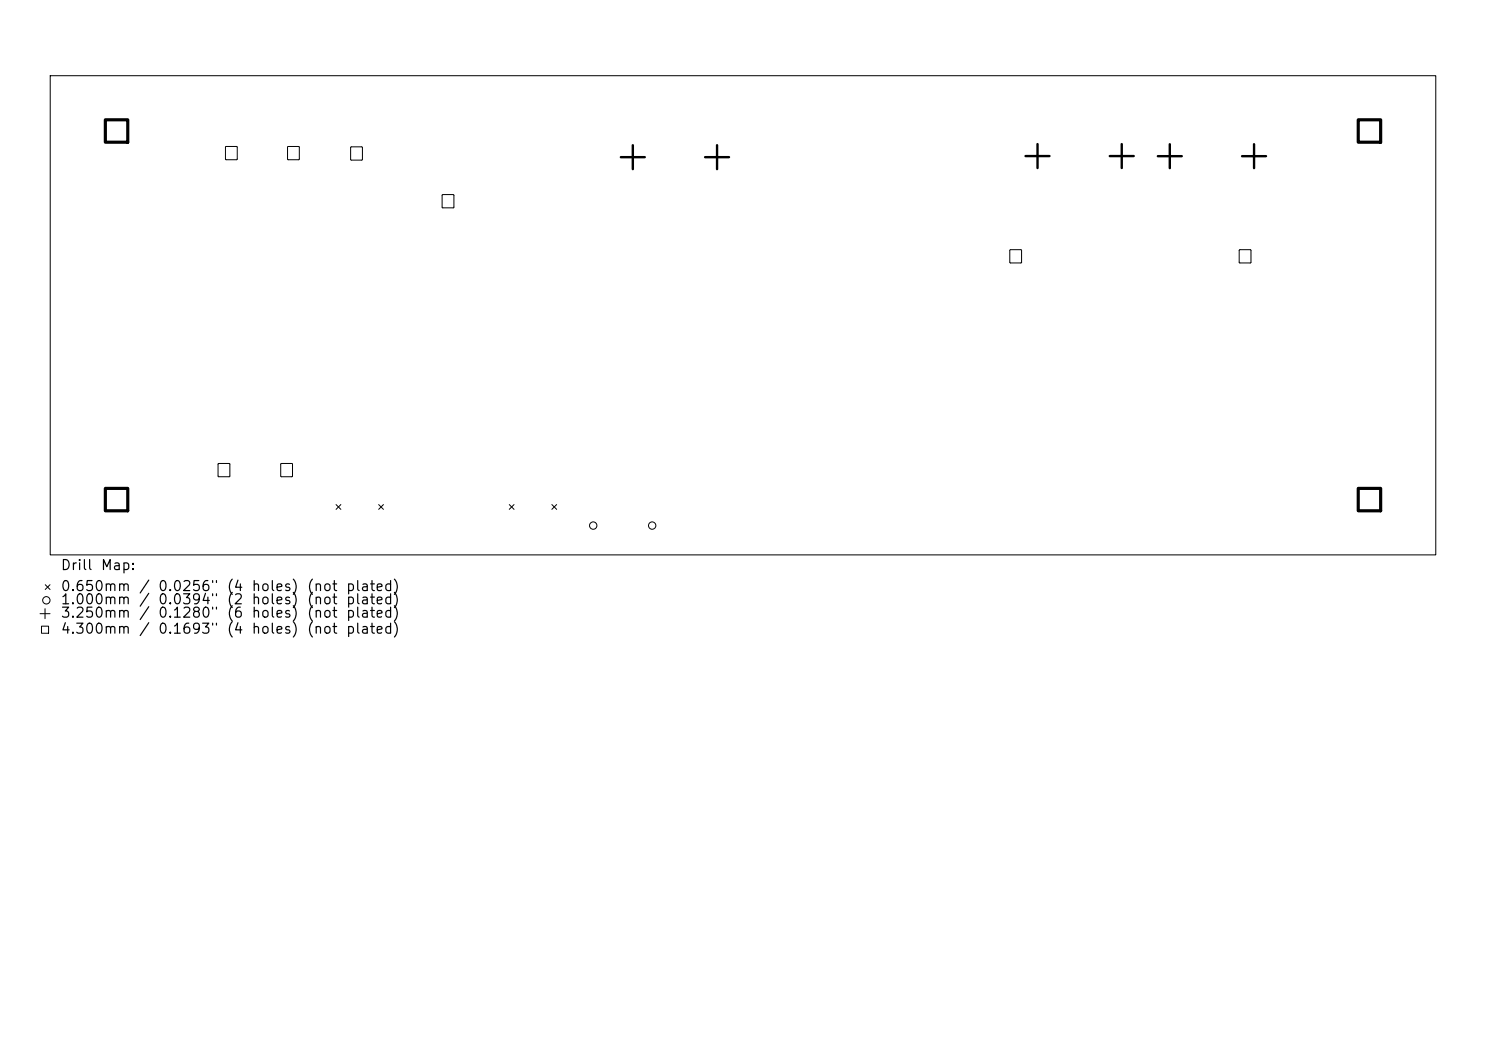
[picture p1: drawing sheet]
<svg xmlns="http://www.w3.org/2000/svg" width="297mm" height="210mm" viewBox="0 0 297 210" stroke-linecap="round" stroke-linejoin="round" font-family="sans-serif">
<defs><g id="words">
<g font-size="2">
<text x="12" y="114.4">Drill</text>
<text x="12" y="118.6">0.650mm</text>
<text x="20" y="114.4">Map:</text>
<text x="27.6" y="118.6">/</text>
<text x="31.4" y="118.6">0.0256&quot;</text>
<text x="45.2" y="118.6">(4</text>
<text x="50.1" y="118.6">holes)</text>
<text x="61.2" y="118.6">(not</text>
<text x="69" y="118.6">plated)</text>
<text x="12" y="121.3">1.000mm</text>
<text x="12" y="123.9">3.250mm</text>
<text x="27.6" y="121.3">/</text>
<text x="27.6" y="123.9">/</text>
<text x="31.4" y="121.3">0.0394&quot;</text>
<text x="31.4" y="123.9">0.1280&quot;</text>
<text x="45.2" y="121.3">(2</text>
<text x="45.2" y="123.9">(6</text>
<text x="50.1" y="121.3">holes)</text>
<text x="50.1" y="123.9">holes)</text>
<text x="61.2" y="121.3">(not</text>
<text x="61.2" y="123.9">(not</text>
<text x="69" y="121.3">plated)</text>
<text x="69" y="123.9">plated)</text>
<text x="12" y="127.1">4.300mm</text>
<text x="27.6" y="127.1">/</text>
<text x="31.4" y="127.1">0.1693&quot;</text>
<text x="45.2" y="127.1">(4</text>
<text x="50.1" y="127.1">holes)</text>
<text x="61.2" y="127.1">(not</text>
<text x="69" y="127.1">plated)</text>
</g>
</g></defs>
<g fill="none" stroke="#000" stroke-width=".2">
<path d="M10 15.1h277v95.8h-277zM45.1 29.3h2.3v2.6h-2.3zM57.5 29.3h2.3v2.6h-2.3zM70.1 29.4h2.3v2.6l-2.3-.1zM88.4 38.9h2.3v2.6h-2.3zM201.9 49.9h2.2v2.6h-2.2zM247.7 49.9h2.3v2.6h-2.3zM43.6 92.7h2.3v2.5h-2.3zM56.1 92.7h2.3v2.5h-2.3zM9 116.8l1 1M10 116.8l-1 1M67.2 100.8l.9 1"/>
<path d="M68.1 100.8l-.9 1M75.7 100.8l.9 1M76.6 100.8l-.9 1M101.8 100.8l.9 1M102.7 100.8l-.9 1M110.3 100.8l1 1M111.3 100.8l-1 1M8 122.6h2M8.3 125.1h1.4v1.4h-1.4zM9 121.6v2"/>
<circle cx="9.3" cy="120" r=".74"/>
<circle cx="118.6" cy="105" r=".74"/>
<circle cx="130.3" cy="105" r=".74"/>
</g>
<path d="M124.1 31.4h4.8M126.5 29v4.8M140.9 31.4h4.8M143.3 29v4.8M205 31.2h4.8M207.4 28.8v4.8M221.8 31.2h4.8M224.2 28.8v4.8M231.4 31.2h4.8M233.8 28.8v4.8M248.2 31.2h4.8M250.6 28.8v4.8" fill="none" stroke="#000" stroke-width=".48"/>
<path d="M21.1 23.9h4.4v4.5h-4.4zM271.5 23.9h4.4v4.5h-4.4zM21.1 97.6h4.4v4.5h-4.4zM271.5 97.6h4.4v4.5h-4.4z" fill="none" stroke="#000" stroke-width=".63"/>
<use href="#words"/>
</svg>
